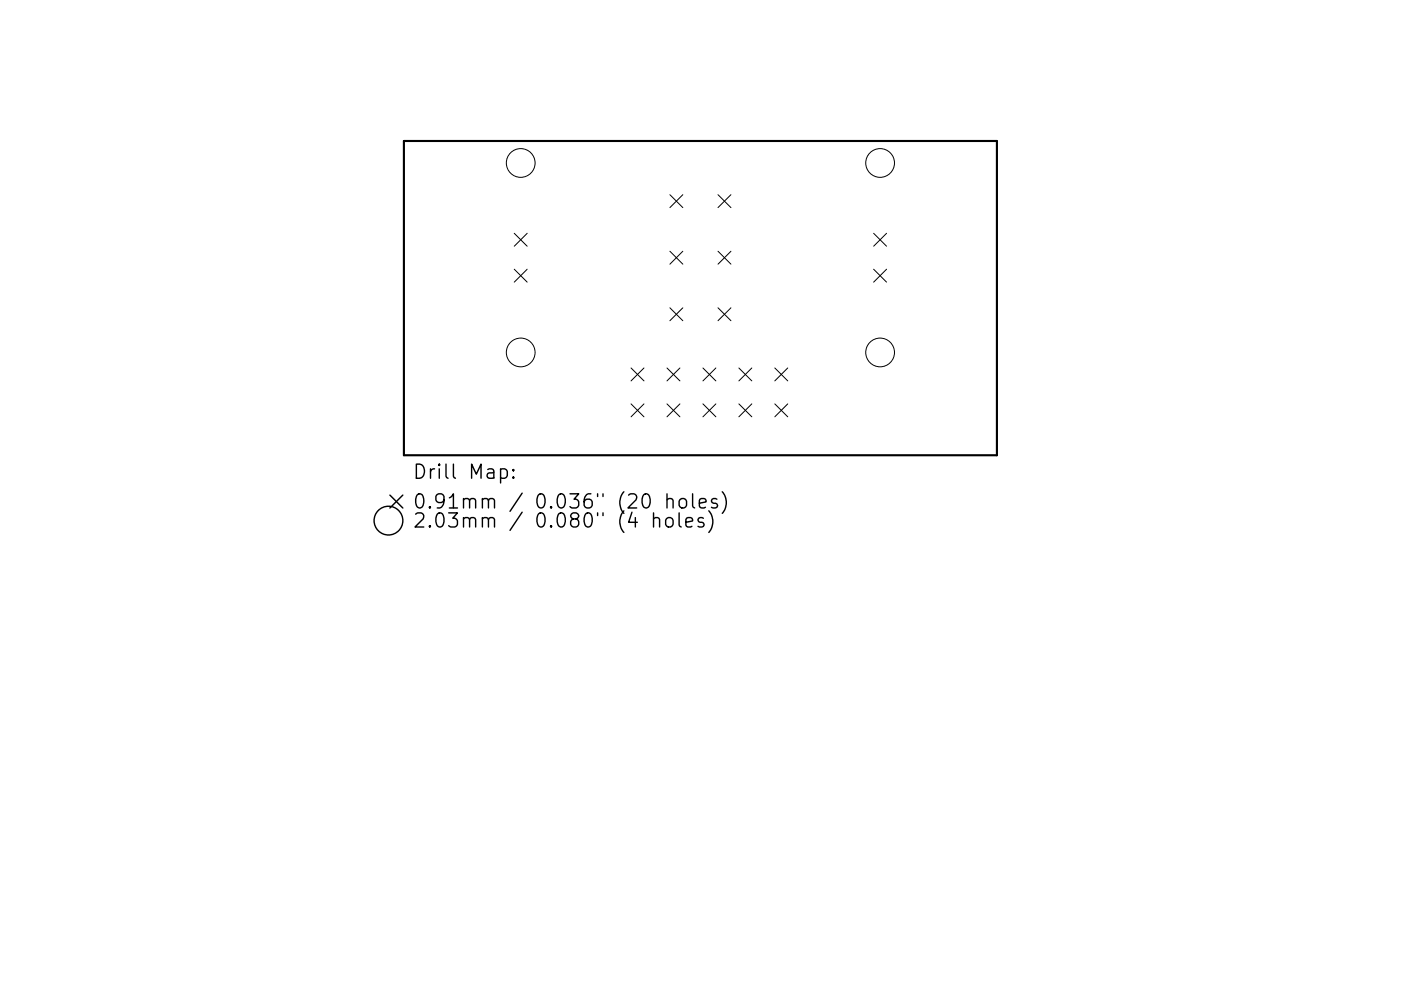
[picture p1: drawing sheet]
<svg xmlns="http://www.w3.org/2000/svg" width="297mm" height="210mm" viewBox="0 0 297 210" stroke-linecap="round" stroke-linejoin="round" font-family="sans-serif">
<defs><g id="words">
<g font-size="4.2">
<text x="87.4" y="101.6">Drill Map:</text>
<text x="87.4" y="107.9">0.91mm / 0.036&quot; (20 holes)</text>
<text x="87.4" y="112">2.03mm / 0.080&quot; (4 holes)</text>
</g>
</g></defs>
<path d="M85.6 29.9h125.8v66.7h-125.8z" fill="none" stroke="#000" stroke-width=".45"/>
<g fill="none" stroke="#000" stroke-width=".21">
<path d="M109 49.5l2.8 2.7M109 57.1l2.8 2.8M111.8 49.5l-2.8 2.7M111.8 57.1l-2.8 2.8M142 41.3l2.8 2.7M142 53.3l2.8 2.7M144.8 41.3l-2.8 2.7M144.8 53.3l-2.8 2.7M152.2 41.3l2.8 2.7M152.2 53.3l2.8 2.7M155 41.3l-2.8 2.7M155 53.3l-2.8 2.7"/>
<path d="M185.2 49.5l2.8 2.7M185.2 57.1l2.8 2.8M188 49.5l-2.8 2.7M188 57.1l-2.8 2.8M133.8 78.1l2.7 2.7M136.5 78.1l-2.7 2.7M141.4 78.1l2.8 2.7M142 65.3l2.8 2.7M144.2 78.1l-2.8 2.7M144.8 65.3l-2.8 2.7M149 78.1l2.8 2.7M151.8 78.1l-2.8 2.7"/>
<path d="M152.2 65.3l2.8 2.7M155 65.3l-2.8 2.7M156.7 78.1l2.7 2.7M159.4 78.1l-2.7 2.7M164.3 78.1l2.7 2.7M167 78.1l-2.7 2.7M133.8 85.7l2.7 2.7M136.5 85.7l-2.7 2.7M141.4 85.7l2.8 2.7M144.2 85.7l-2.8 2.7M149 85.7l2.8 2.7M151.8 85.7l-2.8 2.7"/>
<path d="M156.7 85.7l2.7 2.7M159.4 85.7l-2.7 2.7M164.3 85.7l2.7 2.7M167 85.7l-2.7 2.7"/>
<circle cx="110.4" cy="34.6" r="3"/>
<circle cx="186.6" cy="34.6" r="3"/>
<circle cx="110.4" cy="74.8" r="3"/>
<circle cx="186.6" cy="74.8" r="3"/>
</g>
<g fill="none" stroke="#000" stroke-width=".3">
<path d="M106.1 99.6l.9-.1 .6 .5v.9l-.3 .4-.3 .2-.9-.2M108.8 99.6l.2 .2-.2 .1-.1-.1 .1-.2v.3M82.7 105l2.7 2.8M85.4 105l-2.7 2.8M108.8 101.2l.2 .1-.2 .2-.1-.2 .1-.1v.3M138.6 110.1a.74 .74 0 0 1 1.2 .1v1.6M138.6 108.8v3M141.3 110.1a.81 .81 0 0 1 .8-.3 .81 .81 0 0 1 .6 .6v.8a.81 .81 0 0 1-.8 .6 .81 .81 0 0 1-.8-.6v-.8zM141.4 106.1a.74 .74 0 0 1 1.3 .1v1.6M141.4 104.8v3M144 108.8v2.6l.4 .4M144.1 106.1a.81 .81 0 0 1 .8-.3 .81 .81 0 0 1 .7 .5v.9a.81 .81 0 0 1-.8 .6 .81 .81 0 0 1-.8-.6v-.9z"/>
<path d="M145.4 110.8l1.4-.3-.1-.5-.9-.2-.4 .4v1.2l.2 .3 .2 .1 .9-.1M146.8 104.8v2.5l.5 .5M148.3 106.8l1.4-.3-.1-.6-.9-.1-.4 .4v1.1l.1 .3 .3 .2 .9-.2M149.1 110l-.7-.2-.4 .4 .1 .5 1 .3 .2 .2-.2 .5-.3 .1-.8-.1M150.3 108.4a3.4 3.4 0 0 1 0 4.6M152 105.9l-.7-.1-.5 .4 .2 .4 1 .3 .1 .3-.1 .4-.3 .2-.9-.2M153.1 104.3a3.4 3.4 0 0 1 0 4.6"/>
<circle cx="82.4" cy="110.5" r="3"/>
</g>
<use href="#words"/>
</svg>
